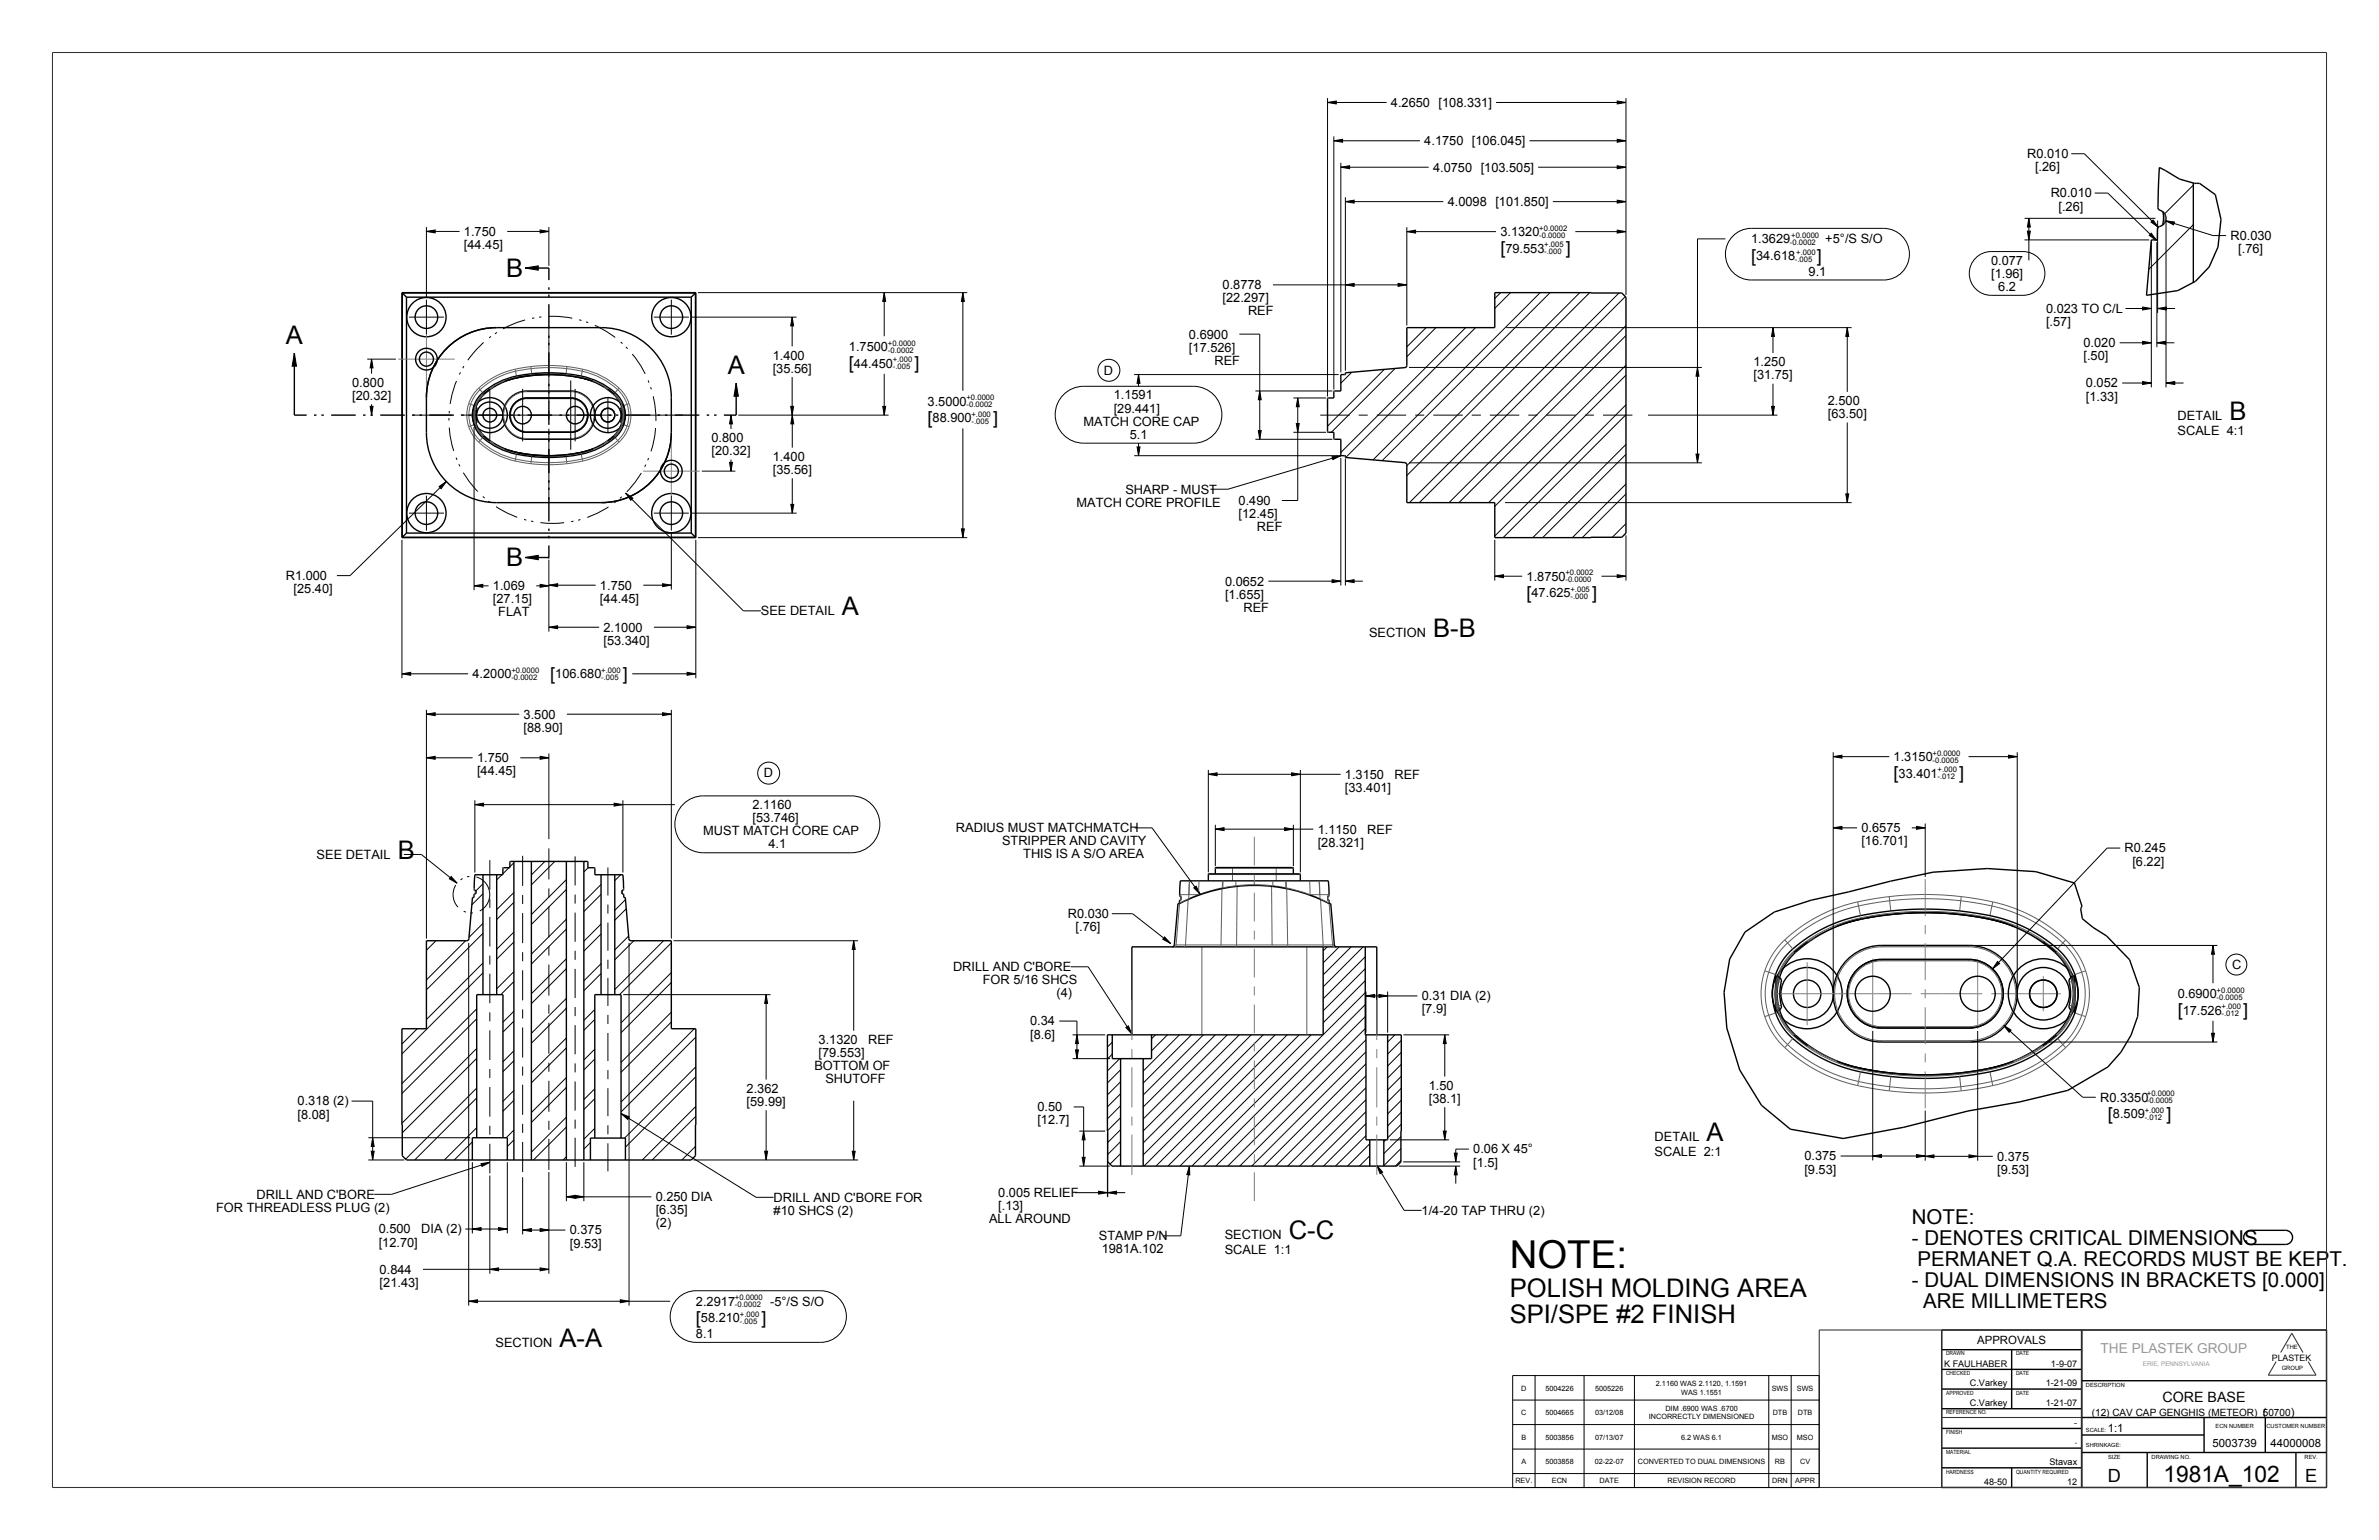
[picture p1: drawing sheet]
<svg xmlns="http://www.w3.org/2000/svg" width="864mm" height="559mm" viewBox="0 0 864 559" stroke-linecap="round" stroke-linejoin="round" font-family="sans-serif">
<defs><g id="words">
<text font-size="13.9" x="548" y="460.2">NOTE:</text>
<g font-size="9.3">
<text x="183.7" y="100.4">B</text>
<text x="103.8" y="124.9">A</text>
<text x="264.2" y="135.8">A</text>
<text x="809.3" y="152.4">B</text>
<text x="183.7" y="205.5">B</text>
<text x="305.6" y="223.2">A</text>
<text x="520.2" y="231.2">B-B</text>
<text x="144.4" y="311.6">B</text>
<text x="619.5" y="413.9">A</text>
<text x="467.8" y="449.6">C-C</text>
<text x="548" y="470.5">POLISH MOLDING AREA</text>
<text x="548" y="480">SPI/SPE #2 FINISH</text>
<text x="203.1" y="488.8">A-A</text>
</g>
<text font-size="8.3" x="785.3" y="537.8">1981A_102</text>
<g font-size="7.4">
<text x="694" y="444">NOTE:</text>
<text x="694" y="451.6">- DENOTES CRITICAL DIMENSIONS</text>
<text x="696.1" y="459.2">PERMANET Q.A. RECORDS MUST BE KEPT.</text>
<text x="694" y="466.9">- DUAL DIMENSIONS IN BRACKETS [0.000]</text>
<text x="698.1" y="474.5">ARE MILLIMETERS</text>
</g>
<g font-size="6.6">
<text x="765.2" y="537.8">D</text>
<text x="836.8" y="537.8">E</text>
</g>
<g font-size="6.5">
<text x="544.7" y="92.3">[</text>
<text x="568.5" y="92.3">]</text>
<text x="635.7" y="94.9">[</text>
<text x="659.5" y="94.9">]</text>
<text x="308.2" y="134.1">[</text>
<text x="332" y="134.1">]</text>
<text x="336.7" y="153.9">[</text>
<text x="360.5" y="153.9">]</text>
<text x="554.2" y="217.3">[</text>
<text x="578" y="217.3">]</text>
<text x="199.8" y="246.7">[</text>
<text x="226.1" y="246.7">]</text>
<text x="687.4" y="282.8">[</text>
<text x="711.2" y="282.8">]</text>
<text x="790.5" y="368.8">[</text>
<text x="814.3" y="368.8">]</text>
<text x="765.2" y="406.4">[</text>
<text x="786.4" y="406.4">]</text>
<text x="252.6" y="480.4">[</text>
<text x="276.4" y="480.4">]</text>
</g>
<text font-size="5.2" x="785" y="508.8">CORE BASE</text>
<text font-size="5" fill="#989898" x="762.5" y="491">THE PLASTEK GROUP</text>
<g font-size="4.6">
<text x="504.9" y="38.8">4.2650 [108.331]</text>
<text x="517" y="52.7">4.1750 [106.045]</text>
<text x="735.9" y="57.4">R0.010</text>
<text x="520.2" y="62.3">4.0750 [103.505]</text>
<text x="738.7" y="62.1">[.26]</text>
<text x="744.4" y="71.6">R0.010</text>
<text x="525.5" y="74.8">4.0098 [101.850]</text>
<text x="747.2" y="76.4">[.26]</text>
<text x="168.4" y="85.6">1.750</text>
<text x="544.7" y="85.6">3.1320</text>
<text x="635.7" y="88.3">1.3629</text>
<text x="662.6" y="88.3">+5°/S S/O</text>
<text x="809.7" y="87.1">R0.030</text>
<text x="168.4" y="90.3">[44.45]</text>
<text x="546.5" y="91.7">79.553</text>
<text x="637.5" y="94.3">34.618</text>
<text x="812.5" y="91.8">[.76]</text>
<text x="656.5" y="100">9.1</text>
<text x="722.8" y="96">0.077</text>
<text x="722.8" y="100.8">[1.96]</text>
<text x="443.8" y="105">0.8778</text>
<text x="725.4" y="105.6">6.2</text>
<text x="443.8" y="109.7">[22.297]</text>
<text x="742.7" y="113.5">0.023 TO C/L</text>
<text x="453.1" y="114.5">REF</text>
<text x="742.7" y="118.3">[.57]</text>
<text x="431.6" y="122.8">0.6900</text>
<text x="756.3" y="126">0.020</text>
<text x="280.5" y="130.5">1.400</text>
<text x="308.2" y="127.4">1.7500</text>
<text x="431.6" y="127.6">[17.526]</text>
<text x="756.3" y="130.7">[.50]</text>
<text x="280.5" y="135.2">[35.56]</text>
<text x="310" y="133.4">44.450</text>
<text x="400.7" y="135.9">D</text>
<text x="440.9" y="132.4">REF</text>
<text x="636.5" y="132.9">1.250</text>
<text x="636.5" y="137.6">[31.75]</text>
<text x="127.8" y="140.3">0.800</text>
<text x="757.2" y="140.6">0.052</text>
<text x="127.8" y="145.1">[20.32]</text>
<text x="336.7" y="147.2">3.5000</text>
<text x="404.3" y="144.9">1.1591</text>
<text x="404.3" y="149.7">[29.441]</text>
<text x="663.5" y="147">2.500</text>
<text x="757.2" y="145.3">[1.33]</text>
<text x="338.5" y="153.2">88.900</text>
<text x="393.4" y="154.5">MATCH CORE CAP</text>
<text x="663.5" y="151.7">[63.50]</text>
<text x="790.5" y="152.4">DETAIL</text>
<text x="258.3" y="160.4">0.800</text>
<text x="410.1" y="159.2">5.1</text>
<text x="790.5" y="157.9">SCALE 4:1</text>
<text x="258.3" y="165.2">[20.32]</text>
<text x="280.5" y="167.2">1.400</text>
<text x="280.5" y="171.9">[35.56]</text>
<text x="408.5" y="179.1">SHARP - MUST</text>
<text x="390.8" y="183.9">MATCH CORE PROFILE</text>
<text x="449.6" y="183.2">0.490</text>
<text x="449.6" y="188">[12.45]</text>
<text x="456.3" y="192.7">REF</text>
<text x="103.7" y="210.5">R1.000</text>
<text x="106.6" y="215.2">[25.40]</text>
<text x="178.9" y="214.2">1.069</text>
<text x="217.8" y="213.9">1.750</text>
<text x="444.7" y="212.5">0.0652</text>
<text x="554.2" y="210.7">1.8750</text>
<text x="178.9" y="218.9">[27.15]</text>
<text x="217.8" y="218.7">[44.45]</text>
<text x="444.7" y="217.2">[1.655]</text>
<text x="451.4" y="222">REF</text>
<text x="556" y="216.7">47.625</text>
<text x="180.9" y="223.7">FLAT</text>
<text x="276.2" y="223.2">SEE DETAIL</text>
<text x="219.1" y="229.2">2.1000</text>
<text x="219.1" y="233.9">[53.340]</text>
<text x="497" y="231.2">SECTION</text>
<text x="171.5" y="246.1">4.2000</text>
<text x="201.6" y="246.1">106.680</text>
<text x="190.1" y="260.7">3.500</text>
<text x="190.1" y="265.5">[88.90]</text>
<text x="173.2" y="276.6">1.750</text>
<text x="173.2" y="281.3">[44.45]</text>
<text x="687.4" y="276.1">1.3150</text>
<text x="277.2" y="282.1">D</text>
<text x="488.2" y="282.5">1.3150</text>
<text x="488.2" y="287.3">[33.401]</text>
<text x="506.2" y="282.5">REF</text>
<text x="689.2" y="282.2">33.401</text>
<text x="273.2" y="293.6">2.1160</text>
<text x="273.2" y="298.3">[53.746]</text>
<text x="255.3" y="303.1">MUST MATCH CORE CAP</text>
<text x="347" y="302">RADIUS MUST MATCHMATCH</text>
<text x="478.3" y="302.5">1.1150</text>
<text x="496.3" y="302.5">REF</text>
<text x="675.7" y="302">0.6575</text>
<text x="114.9" y="311.6">SEE DETAIL</text>
<text x="279" y="307.8">4.1</text>
<text x="363.8" y="306.7">STRIPPER AND CAVITY</text>
<text x="371.4" y="311.5">THIS IS A S/O AREA</text>
<text x="478.3" y="307.2">[28.321]</text>
<text x="675.7" y="306.7">[16.701]</text>
<text x="771.3" y="309.3">R0.245</text>
<text x="774.1" y="314.1">[6.22]</text>
<text x="387.6" y="333.1">R0.030</text>
<text x="390.5" y="337.9">[.76]</text>
<text x="345.9" y="352.4">DRILL AND C'BORE</text>
<text x="810.3" y="351.6">C</text>
<text x="356.8" y="357.2">FOR 5/16 SHCS</text>
<text x="383.5" y="361.9">(4)</text>
<text x="516.1" y="363">0.31 DIA (2)</text>
<text x="790.5" y="362.2">0.6900</text>
<text x="516.1" y="367.7">[7.9]</text>
<text x="792.3" y="368.2">17.526</text>
<text x="373.9" y="372.1">0.34</text>
<text x="373.9" y="376.9">[8.6]</text>
<text x="297.2" y="378.8">3.1320</text>
<text x="297.2" y="383.5">[79.553]</text>
<text x="315.2" y="378.8">REF</text>
<text x="295.6" y="388.3">BOTTOM OF</text>
<text x="299.6" y="393.1">SHUTOFF</text>
<text x="518.7" y="395.4">1.50</text>
<text x="108" y="401.1">0.318 (2)</text>
<text x="271" y="396.5">2.362</text>
<text x="271" y="401.3">[59.99]</text>
<text x="518.7" y="400.2">[38.1]</text>
<text x="762.4" y="399.7">R0.3350</text>
<text x="108" y="405.9">[8.08]</text>
<text x="376.6" y="403.2">0.50</text>
<text x="767" y="405.8">8.509</text>
<text x="376.6" y="408">[12.7]</text>
<text x="600.7" y="413.9">DETAIL</text>
<text x="534.8" y="418.5">0.06 X 45°</text>
<text x="600.7" y="419.4">SCALE 2:1</text>
<text x="534.8" y="423.3">[1.5]</text>
<text x="655" y="421.1">0.375</text>
<text x="655" y="425.8">[9.53]</text>
<text x="725" y="421.2">0.375</text>
<text x="725" y="425.9">[9.53]</text>
<text x="93.1" y="435">DRILL AND C'BORE</text>
<text x="238" y="435.9">0.250 DIA</text>
<text x="280.8" y="436">DRILL AND C'BORE FOR</text>
<text x="362.4" y="434.4">0.005 RELIEF</text>
<text x="78.5" y="439.7">FOR THREADLESS PLUG (2)</text>
<text x="238" y="440.6">[6.35]</text>
<text x="280.8" y="440.8">#10 SHCS (2)</text>
<text x="359" y="443.9">ALL AROUND</text>
<text x="362.4" y="439.1">[.13]</text>
<text x="516.1" y="440.8">1/4-20 TAP THRU (2)</text>
<text x="137.5" y="447.6">0.500</text>
<text x="152.9" y="447.6">DIA (2)</text>
<text x="206.8" y="447.9">0.375</text>
<text x="238" y="445.4">(2)</text>
<text x="444.6" y="449.6">SECTION</text>
<text x="137.5" y="452.3">[12.70]</text>
<text x="206.8" y="452.7">[9.53]</text>
<text x="398.9" y="450">STAMP P/N</text>
<text x="399.9" y="454.8">1981A.102</text>
<text x="444.6" y="455.2">SCALE 1:1</text>
<text x="137.8" y="462.2">0.844</text>
<text x="137.8" y="466.9">[21.43]</text>
<text x="252.6" y="473.8">2.2917</text>
<text x="279.5" y="473.8">-5°/S S/O</text>
<text x="254.5" y="479.8">58.210</text>
<text x="252.6" y="485.5">8.1</text>
<text x="179.9" y="488.8">SECTION</text>
</g>
<g font-size="4.1">
<text x="717.7" y="487.8">APPROVALS</text>
<text x="821.5" y="513.7">(</text>
<text x="765.2" y="519.5">1:1</text>
<text x="803.2" y="525.1">5003739</text>
<text x="824.3" y="525.1">44000008</text>
</g>
<text font-size="3.6" x="759.4" y="513.7">(12) CAV CAP GENGHIS (METEOR) 50700)</text>
<g font-size="3.3">
<text x="705.7" y="495.9">K FAULHABER</text>
<text x="744.5" y="495.9">1-9-07</text>
<text x="715.1" y="503">C.Varkey</text>
<text x="742.7" y="503">1-21-09</text>
<text x="715.1" y="510.1">C.Varkey</text>
<text x="742.7" y="510.1">1-21-07</text>
<text x="753" y="517.3">-</text>
<text x="744" y="531.6">Stavax</text>
<text x="720.2" y="538.7">48-50</text>
<text x="750.4" y="538.7">12</text>
</g>
<text font-size="3.2" x="824.7" y="493.7">PLASTEK</text>
<g font-size="2.8">
<text x="558.8" y="83.7">+0.0002</text>
<text x="558.8" y="86.3">-0.0000</text>
<text x="560.6" y="89.8">+.005</text>
<text x="649.7" y="88.9">-0.0002</text>
<text x="650.2" y="86.4">+0.0000</text>
<text x="560.6" y="92.3">-.000</text>
<text x="651.6" y="94.9">-.005</text>
<text x="652.1" y="92.4">+.000</text>
<text x="322.3" y="125.5">+0.0000</text>
<text x="322.3" y="128">-0.0002</text>
<text x="324.1" y="131.5">+.000</text>
<text x="324.1" y="134.1">-.005</text>
<text x="350.9" y="145.3">+0.0000</text>
<text x="350.9" y="147.8">-0.0002</text>
<text x="352.7" y="151.3">+.000</text>
<text x="352.7" y="153.9">-.005</text>
<text x="568.3" y="208.8">+0.0002</text>
<text x="568.3" y="211.3">-0.0000</text>
<text x="570.1" y="214.8">+.005</text>
<text x="570.1" y="217.3">-.000</text>
<text x="185.6" y="244.2">+0.0000</text>
<text x="218.3" y="244.2">+.000</text>
<text x="185.6" y="246.7">-0.0002</text>
<text x="218.3" y="246.7">-.005</text>
<text x="701.5" y="274.2">+0.0000</text>
<text x="701.5" y="276.8">-0.0005</text>
<text x="703.3" y="280.3">+.000</text>
<text x="703.3" y="282.8">-.012</text>
<text x="804.7" y="360.3">+0.0000</text>
<text x="804.7" y="362.8">-0.0005</text>
<text x="806.5" y="366.3">+.000</text>
<text x="806.5" y="368.8">-.012</text>
<text x="779.3" y="397.8">+0.0000</text>
<text x="779.3" y="400.4">-0.0005</text>
<text x="778.6" y="403.9">+.000</text>
<text x="778.6" y="406.4">-.012</text>
<text x="266.8" y="471.8">+0.0000</text>
<text x="266.8" y="474.4">-0.0002</text>
<text x="268.6" y="477.9">+.000</text>
<text x="268.6" y="480.4">-.005</text>
</g>
<g font-size="2.6">
<text x="601.1" y="503.1">2.1160 WAS 2.1120, 1.1591</text>
<text x="552.2" y="504.6">D</text>
<text x="561" y="504.6">5004226</text>
<text x="579" y="504.6">5005226</text>
<text x="610.3" y="506.1">WAS 1.1551</text>
<text x="643.1" y="504.6">SWS</text>
<text x="652.3" y="504.6">SWS</text>
<text x="552.2" y="513.5">C</text>
<text x="561" y="513.5">5004665</text>
<text x="579" y="513.5">03/12/08</text>
<text x="598.5" y="515">INCORRECTLY DIMENSIONED</text>
<text x="604.6" y="512">DIM .6900 WAS .6700</text>
<text x="643.5" y="513.5">DTB</text>
<text x="652.7" y="513.5">DTB</text>
<text x="552.3" y="522.4">B</text>
<text x="561" y="522.4">5003856</text>
<text x="579" y="522.4">07/13/07</text>
<text x="610.3" y="522.4">6.2 WAS 6.1</text>
<text x="643.1" y="522.4">MSO</text>
<text x="652.3" y="522.4">MSO</text>
<text x="753.2" y="524.2">-</text>
<text x="552.3" y="531.3">A</text>
<text x="561" y="531.3">5003858</text>
<text x="578.9" y="531.3">02-22-07</text>
<text x="594.6" y="531.3">CONVERTED TO DUAL DIMENSIONS</text>
<text x="644.3" y="531.3">RB</text>
<text x="653.5" y="531.3">CV</text>
<text x="550.1" y="538.3">REV.</text>
<text x="563.3" y="538.3">ECN</text>
<text x="580.6" y="538.3">DATE</text>
<text x="605.3" y="538.3">REVISION RECORD</text>
<text x="643.3" y="538.3">DRN</text>
<text x="651.7" y="538.3">APPR</text>
</g>
<text font-size="2.3" fill="#989898" x="777.8" y="495.7">ERIE, PENNSYLVANIA</text>
<g font-size="2.1">
<text x="706.4" y="491.8">DRAWN</text>
<text x="731.8" y="491.8">DATE</text>
<text x="829.9" y="489.6">THE</text>
<text x="828.3" y="497">GROUP</text>
<text x="706.4" y="499">CHECKED</text>
<text x="731.8" y="499">DATE</text>
<text x="757.2" y="503.4">DESCRIPTION</text>
<text x="706.4" y="506.1">APPROVED</text>
<text x="731.8" y="506.1">DATE</text>
<text x="706.4" y="513.2">REFERENCE NO.</text>
<text x="706.4" y="520.4">FINISH</text>
<text x="757.2" y="519.5">SCALE:</text>
<text x="804.3" y="518.3">ECN NUMBER</text>
<text x="822.8" y="518.3">CUSTOMER NUMBER</text>
<text x="706.4" y="527.5">MATERIAL</text>
<text x="757.2" y="525.1">SHRINKAGE:</text>
<text x="765.3" y="529.4">SIZE</text>
<text x="781" y="529.4">DRAWING NO.</text>
<text x="836.6" y="529.4">REV.</text>
<text x="706.4" y="534.7">HARDNESS</text>
<text x="731.8" y="534.7">QUANTITY REQUIRED</text>
</g>
</g></defs>
<g fill="#000">
<path d="M481.9 37.2l3.2-.5v1zM587.1 36.7l3.1 .5-3.1 .5zM484.2 51.1l3.2-.6v1.1zM587.1 50.5l3.1 .6-3.1 .5zM486.7 60.7l3.2-.6v1.1zM488.4 73.2l3.2-.6v1.1zM587.1 72.6l3.1 .6-3.1 .5zM587.1 60.1l3.1 .6-3.1 .5zM736.5 79.2l.5 3.2h-1zM154.8 84l3.2-.6v1.1zM190.6 97.3l4.8-.8v1.6zM196.1 83.4l3.1 .6-3.1 .5z"/>
<path d="M510.7 84l3.2-.5v1.1zM587.1 83.5l3.1 .5-3.1 .6zM736 83.9h1l-.5 3.2zM780.9 84.6l1.9 2.6-2.6-1.8zM781.6 79.8l1.9 2.7-2.7-1.9zM786.1 80.1l3.2 .5-.3 1zM287.6 115.1l.5 3.1h-1.1zM321 106.2l.5 3.2h-1.1zM349.5 106.2l.6 3.2h-1.1zM488.4 103.4l3.2-.6v1.1zM507.5 102.8l3.2 .6-3.2 .5zM643.6 118.9l.5 3.2h-1z"/>
<path d="M670.6 118.9l.5 3.2h-1.1zM777.8 111.4l3.2 .5-3.2 .6zM783.2 111.9l3.2-.5v1.1zM106.8 128.1l.8 4.8h-1.5zM134.9 130.3l.5 3.2h-1zM267.2 139l.8 4.8h-1.6zM413.3 135.9l.5 3.2h-1zM616.2 133.3l.5 3.2h-1zM777.8 138.5l3.2 .5-3.2 .5zM777.8 123.9l3.2 .5-3.2 .5zM783 124.4l3.1-.5v1zM786.3 139l3.2-.5v1z"/>
<path d="M134.4 147.5h1l-.5 3.1zM265.4 150.6l.5 3.2h-1.1zM287 147.5h1.1l-.5 3.1zM287.6 150.6l.5 3.2h-1zM320.4 147.5h1.1l-.5 3.1zM457.3 141.9l.5 3.1h-1zM456.8 156.2h1l-.5 3.2zM470.6 153.7h1l-.5 3.2zM471.1 144.4l.5 3.2h-1zM643.1 147.5h1l-.5 3.1zM159.4 176.6l2.6-1.9-1.9 2.6zM227.1 178.9l2.6 1.9-.7 .7z"/>
<path d="M264.8 167.8h1.1l-.5 3.2zM412.8 162.2h1l-.5 3.2zM483.5 165.7l3.2-.3-2.9 1.4zM615.7 164.8h1l-.5 3.1zM287.1 183h1l-.5 3.2zM349 191.9h1.1l-.6 3.2zM670 179.2h1.1l-.5 3.2zM172.1 212.6l3.2-.6v1.1zM190.6 202.3l4.8-.8v1.6zM196.1 212l3.1 .6-3.1 .5zM199.2 212.3l3.2-.5v1.1zM240.5 211.8l3.2 .5-3.2 .6z"/>
<path d="M483.6 210.3l3.1 .6-3.1 .5zM488.4 210.9l3.2-.6v1.1zM542.6 209.1l3.2-.6v1.1zM587.1 208.5l3.1 .6-3.1 .5zM199.2 227.6l3.2-.5v1zM249.4 227.1l3.2 .5-3.2 .5zM145.9 244.5l3.2-.5v1zM154.8 259.1l3.2-.5v1.1zM240.5 258.6l3.2 .5-3.2 .6zM249.4 244l3.2 .5-3.2 .5zM154.8 275l3.2-.6v1.1zM196.1 274.4l3.1 .6-3.1 .5z"/>
<path d="M665.5 274.6l3.1-.6v1.1zM729.1 274l3.2 .6-3.2 .5zM172.4 292l3.1-.6v1.1zM222.9 291.4l3.2 .6-3.2 .5zM438.6 281l3.2-.6v1.1zM468.9 280.4l3.1 .6-3.1 .5zM441.2 300.9l3.2-.6v1.1zM466.3 300.3l3.2 .6-3.2 .5zM665.5 300.4l3.1-.5v1zM695.7 299.9l3.2 .5-3.2 .5zM163.8 318.1l2.1 2.4-2.8-1.6zM433.3 322.2l.9-.7 1.4 2.9z"/>
<path d="M309.9 341.4l.5 3.1h-1zM422.8 340l2.1 2.3-2.8-1.5zM725.1 348.9l.8 .7-2.6 2zM803.3 343.1l.6 3.1h-1.1zM278.1 360.9l.5 3.2h-1zM390.9 375.5l.6 3.2h-1.1zM408.7 372.8l.9-.5 1.3 2.9zM495.9 361.4l3.1-.6v1.1zM500.6 360.8l3.1 .6-3.1 .5zM524.5 375.5l.5 3.2h-1.1zM727.3 372l2.7 1.8-.7 .8zM802.8 374.9h1.1l-.6 3.2z"/>
<path d="M390.4 381h1.1l-.6 3.1zM135.3 412.8l.5 3.2h-1zM225.4 404.1l3 1.2-.5 .9zM393.4 410.4l.5 3.2h-1.1zM523.9 410.4h1.1l-.5 3.2zM679.8 419.5l3.2-.6v1.1zM698.9 419.6l3.1-.6v1.1zM695.7 418.9l3.2 .6-3.2 .5zM714.7 419l3.2 .6-3.2 .5zM134.8 417.7h1l-.5 3.2zM174.6 422.2l3.2-.5-2.8 1.5zM205.6 434.3l3.2-.6v1.1z"/>
<path d="M208.8 433.7l3.1 .6-3.1 .5zM277.6 417.7h1l-.5 3.2zM309.4 417.7h1l-.5 3.2zM392.8 420h1.1l-.5 3.1zM398.8 432.2l3.2 .6-3.2 .5zM402.1 432.8l3.2-.6v1.1zM431.8 423.1l.1 3.2-1.1-.1zM499.8 422.9l2.1 2.4-.9 .6zM528.5 423.1l.5 3.2h-1.1zM527.9 418.4h1.1l-.5 3.2zM171.5 446l3.1-.6v1.1zM181 445.4l3.2 .6-3.2 .5z"/>
<path d="M189.7 446.3l3.2-.5v1.1zM196.1 445.8l3.1 .5-3.1 .6zM170.1 472.2l3.2-.6v1.1zM177.8 460.6l3.2-.5v1zM196.1 460.1l3.1 .5-3.1 .5zM225.2 471.6l3.2 .6-3.2 .5z"/>
</g>
<g fill="none" stroke="#000" stroke-width=".36">
<path d="M481.9 37.2l3.2-.5v1zM481.9 35.6v108.3M481.9 37.2h21.4M543.1 37.2h47.1M587.1 36.7l3.1 .5-3.1 .5zM590.2 35.6v71.4M484.2 51.1l3.2-.6v1.1zM484.2 49.5v91.8M484.2 51.1h31.3M486.7 59.1v76M555.2 51.1h35M587.1 50.5l3.1 .6-3.1 .5z"/>
<path d="M751.9 55.8h4.8l26.8 26.7M486.7 60.7l3.2-.6v1.1zM486.7 60.7h31.9M488.4 73.2l3.2-.6v1.1zM488.4 71.6v62.9M488.4 73.2h35.5M558.4 60.7h31.8M563.7 73.2h26.5M587.1 72.6l3.1 .6-3.1 .5zM587.1 60.1l3.1 .6-3.1 .5zM734.9 79.2h47.5M736.5 79.2l.5 3.2h-1z"/>
<path d="M736.5 79.2v15.3M760.4 70.1h4.7l17.7 17.1M781.6 79.8l1.9 2.7-2.7-1.9zM796.2 67.2l-10.4 10.4M154.8 84l3.2-.6v1.1zM154.8 82.4v25.5M154.8 84h12M184.1 84h15.1M190.6 97.3l4.8-.8v1.6zM196.1 83.4l3.1 .6-3.1 .5zM199.2 82.4v14.1M510.7 84l3.2-.5v1.1z"/>
<path d="M510.7 82.5v35.6M510.7 84h32.4M571.9 84h18.3M587.1 83.5l3.1 .5-3.1 .6zM626.3 86.7h-10.1v81.2M628.7 86l1.7-1.5a9.3 9.3 0 0 1 5.3-1.6h48.1a9.4 9.4 0 0 1 9.3 9.3 9.4 9.4 0 0 1-9.3 9.4h-48.1a9.4 9.4 0 0 1-8.5-5.5 9.4 9.4 0 0 1 1.5-10.1zM717.2 93.6l1.6-1.2a7.9 7.9 0 0 1 4-1.1h11.6a7.9 7.9 0 0 1 7.9 7.9 7.9 7.9 0 0 1-7.9 8h-11.6a7.9 7.9 0 0 1-7.3-4.9 7.9 7.9 0 0 1 1.7-8.7zM734.9 87.1h45.3M736 83.9h1l-.5 3.2zM780.9 84.6l1.9 2.6-2.6-1.8zM781 87.8v52.8M783 87.8v38.2"/>
<path d="M783.2 80v33.5M786.1 80.1l3.2 .5-.3 1zM786.1 80.1l17.2 5.4h4.8M786.3 80v60.6M796.2 81.5l-16.2 16.2M250.8 115.1h38.3M253.4 106.2h97.7M287.6 115.1l.5 3.1h-1.1zM287.6 115.1v10.6M321 106.2l.5 3.2h-1.1zM321 106.2v15.8M349.5 106.2l.6 3.2h-1.1z"/>
<path d="M349.5 106.2v35.6M462.1 103.4h48.6M488.4 103.4l3.2-.6v1.1zM507.5 102.8l3.2 .6-3.2 .5zM517.7 118.9l-7 7M521.3 118.9l-10.6 10.6M532 118.9l-45.3 45.3M535.6 118.9l-47.1 47.1M544.7 106.2l-2.1 2.1M546.8 118.9h125.4M548.3 106.2l-5.7 5.7M559.1 106.2l-60.7 60.7"/>
<path d="M562.7 106.2l-61 61M573.5 106.2l-62.8 62.8M577.1 106.2l-66.4 66.4M587.7 106.3l-76.1 76.1M590 107.6l-74.8 74.8M590.2 118.2l-64.2 64.2M643.6 118.9l.5 3.2h-1zM643.6 118.9v9.2M670.6 118.9l.5 3.2h-1.1zM670.6 118.9v23.3M771.6 111.9h9.4M777.8 111.4l3.2 .5-3.2 .6z"/>
<path d="M783.2 111.9l3.2-.5v1.1zM783.2 111.9h6.4M106.8 128.1l.8 4.8h-1.5zM133.3 130.3h10.4M134.9 130.3l.5 3.2h-1zM134.9 130.3v5.3M267.2 139l.8 4.8h-1.6zM287.6 136.8v25.6M321 135.7v14.9M411.7 135.9h74.2M413.3 135.9l.5 3.2h-1zM413.3 135.9v4.3"/>
<path d="M449.9 121.2h7.4v38.2M490.7 135.1l-4 3.9M502.5 134l-20.6 20.6M506.5 133.7l-23.2 23.2M511.5 133.3h106.3M590.2 121.8l-60.6 60.6M590.2 132.5l-49.8 49.9M590.2 136.1l-47.6 47.6M616.2 133.3l.5 3.2h-1zM643.6 139.2v11.4M769.5 124.4h11.5M770.4 139h10.6"/>
<path d="M777.8 138.5l3.2 .5-3.2 .5zM777.8 123.9l3.2 .5-3.2 .5zM783 124.4l3.1-.5v1zM783 124.4h6.3M786.3 139l3.2-.5v1zM786.3 139h6.3M134.4 147.5h1l-.5 3.1zM134.9 146.7v3.9M172.1 154.9v59.3M265.4 150.6l.5 3.2h-1.1zM265.4 150.6v5.1M268 150.6h54.6"/>
<path d="M287 147.5h1.1l-.5 3.1zM287.6 150.6l.5 3.2h-1zM320.4 147.5h1.1l-.5 3.1zM349.5 155.4v39.7M385.6 143.6a10.3 10.3 0 0 1 7.8-3.4h39.8a10.3 10.3 0 0 1 10.4 10.3 10.3 10.3 0 0 1-10.4 10.3h-39.8a10.3 10.3 0 0 1-9.5-6.1 10.3 10.3 0 0 1 1.7-11.1zM455.7 159.4h28M455.7 141.9h28M456.8 156.2h1l-.5 3.2zM457.3 141.9l.5 3.1h-1zM469.5 156.9h11.9M469.5 144.4h11.9M470.6 153.7h1l-.5 3.2z"/>
<path d="M471.1 144.4l.5 3.2h-1zM471.1 144.4v37.2h-5.8M590.2 146.9l-47.6 47.6M590.2 150.5l-44.6 44.6M598.3 150.6h46.9M643.1 147.5h1l-.5 3.1zM670.6 153.3v29.1M159.4 176.6l2.6-1.9-1.9 2.6zM162 174.7l-34.9 34.2h-4.8M227.1 178.9l2.6 1.9-.7 .7zM227.1 178.9l42.8 42.8h6.3M254.8 171h12.1"/>
<path d="M264.8 167.8h1.1l-.5 3.2zM265.4 166.8v4.2M287.6 173.5v12.7M411.7 165.4h74.2M412.8 162.2h1l-.5 3.2zM413.3 160.8v4.6M483.5 165.7l3.2-.3-2.9 1.4zM486.7 166.1v46.4M486.7 165.4l-40.9 12.1h-6.4M488.4 166.4v46.1M511.5 167.9h106.3M590.2 161.3l-33.8 33.8"/>
<path d="M590.2 164.9l-30.2 30.2M590.2 175.6l-19.4 19.5M590.2 179.2l-15.8 15.9M615.7 164.8h1l-.5 3.1zM670 179.2h1.1l-.5 3.2zM145.9 195.9v50.2M243.7 193.3v20.6M250.8 186.2h38.4M252.6 195.9v50.2M253.4 195.1h97.7M287.1 183h1l-.5 3.2zM349 191.9h1.1l-.6 3.2z"/>
<path d="M542.6 195.9v14.8M546.3 182.4h125.9M590.2 190l-4.9 5M590.2 194.2v16.5M172.1 212.6l3.2-.6v1.1zM172.1 212.6h5.3M190.6 202.3l4.8-.8v1.6zM194.7 212.6h4.5M196.1 212l3.1 .6-3.1 .5zM199.2 212.3l3.2-.5v1.1zM199.2 202.3v.4M199.2 203.1v26.1"/>
<path d="M199.2 212.3h17M233.5 212.3h10.2M240.5 211.8l3.2 .5-3.2 .6zM460.4 210.9h26.3M483.6 210.3l3.1 .6-3.1 .5zM488.4 210.9l3.2-.6v1.1zM488.4 210.9h6.3M542.6 209.1l3.2-.6v1.1zM542.6 209.1h10M581.4 209.1h8.8M587.1 208.5l3.1 .6-3.1 .5zM199.2 227.6l3.2-.5v1z"/>
<path d="M199.2 227.6h18.3M237.4 227.6h15.2M249.4 227.1l3.2 .5-3.2 .5zM145.9 244.5l3.2-.5v1zM145.9 244.5h24M154.8 259.1l3.2-.5v1.1zM154.8 257.6v83M154.8 259.1h33.7M205.8 259.1h37.9M229.5 244.5h23.1M240.5 258.6l3.2 .5-3.2 .6zM243.7 257.6v83"/>
<path d="M249.4 244l3.2 .5-3.2 .5zM154.8 275l3.2-.6v1.1zM154.8 275h16.8M188.9 275h10.3M196.1 274.4l3.1 .6-3.1 .5zM199.2 273.4v31.1M438.6 279.4v37.1M472 279.4v37.1M665.5 274.6l3.1-.6v1.1zM665.5 273v86.8M665.5 274.6h20.3M714.6 274.6h17.7"/>
<path d="M729.1 274l3.2 .6-3.2 .5zM732.3 273v86.8M172.4 292l3.1-.6v1.1zM172.4 290.4v26.2M172.4 292h72.6M222.9 291.4l3.2 .6-3.2 .5zM226.1 290.4v26.2M247.6 292.3a10.3 10.3 0 0 1 7.7-3.5h53.8a10.3 10.3 0 0 1 10.3 10.3 10.3 10.3 0 0 1-10.3 10.3h-53.8a10.3 10.3 0 0 1-9.4-6.1 10.3 10.3 0 0 1 1.7-11zM438.6 281l3.2-.6v1.1zM438.6 281h48M441.2 299.3v15M468.9 280.4l3.1 .6-3.1 .5z"/>
<path d="M469.5 299.3v15M695.7 299.9l3.2 .5-3.2 .5zM698.9 298.8v19.4M146.6 310.1h6.4l12.9 10.4M163.8 318.1l2.1 2.4-2.8-1.6zM182.2 317.4l-1.9 1.9M184.7 314.9l-2.2 2.2M186.5 313.1l-1.4 1.4M197.8 312.6l-4.9 4.9M201.4 312.6l-8.5 8.5M205.6 319.2l-12.7 12.7M212.2 312.6l-.3 .2"/>
<path d="M213.5 314.9l-1.6 1.5M225.3 317.4l-2.1 2.1M411.8 300.4h6.4l17.4 24M441.2 300.9l3.2-.6v1.1zM441.2 300.9h35.6M466.3 300.3l3.2 .6-3.2 .5zM665.5 300.4l3.1-.5v1zM665.5 300.4h8.6M694 300.4h4.9M769.7 307.7h-4.8l-41.6 43.9M175.3 320.7l-2.6 2.6M175.3 324.3l-4 4"/>
<path d="M175.3 335.1l-5.1 5M175.3 338.6l-20.5 20.6M186.5 323.8l-6.2 6.3M186.5 327.4l-6.2 6.3M186.5 338.2l-6.2 6.2M205.6 322.7l-12.7 12.7M205.6 333.5l-12.7 12.7M205.6 337.1l-12.7 12.7M218.2 320.9l-6.3 6.3M218.2 324.5l-6.3 6.3M218.2 335.3l-6.3 6.2M218.2 338.9l-6.3 6.2"/>
<path d="M227 326.4l-3.8 3.9M227.3 329.7l-4.1 4.2M228.2 339.7l-5 5M403.6 331.6h7.5l13.8 10.7M422.8 340l2.1 2.3-2.8-1.5zM433.3 322.2l.9-.7 1.4 2.9zM158.2 341.4l-3.4 3.4M169 341.4l-14.2 14.2M170.1 342.2v131.6M175.3 349.4l-20.5 20.6M175.3 353l-29.4 29.4M186.5 341.8l-6.2 6.2"/>
<path d="M186.5 352.6l-6.2 6.2M186.5 356.2l-4.7 4.7M205.6 347.9l-12.7 12.7M205.6 351.5l-12.7 12.7M218.2 349.7l-6.3 6.2M218.2 353.3l-6.3 6.2M228.4 342.2v131.6M230.1 341.4l-6.9 6.9M240.9 341.4l-17.7 17.7M243.7 342.1l-18.8 18.8M243.7 352.9l-18.3 18.3M243.7 356.5l-18.3 18.2"/>
<path d="M244.5 341.4h67M309.9 341.4l.5 3.1h-1zM309.9 341.4v32.6M388.7 350.8h6.3l15.9 24.4M481.8 343.6l-1.5 1.4M486.1 343.6l-5.8 5.8M490.5 343.6l-10.2 10.1M494.8 343.6l-14.5 14.5M495.6 347.2l-15.3 15.2M495.6 351.5l-15.3 15.3M495.6 355.8l-15.3 15.3M495.9 359.8v14.9"/>
<path d="M503.7 359.8v14.9M715.5 343.1h89.4M725.1 348.9l.8 .7-2.6 2zM803.3 343.1l.6 3.1h-1.1zM803.3 343.1v13.7M151.5 373.3l-5.6 5.5M173.1 366.1l-27.2 27.1M173.1 369.7l-27.2 27.1M186.5 366.9l-3.9 4M186.5 370.5l-3.9 4M205.6 362.3l-12.7 12.7M205.6 365.9l-12.7 12.7"/>
<path d="M205.6 376.6l-12.7 12.7M215.9 366.3l-4 4M215.9 369.9l-4 4M226.2 360.9h53.5M243.7 367.3l-18.3 18.2M243.7 370.9l-18.3 18.2M252 373.3l-26.6 26.6M252.6 376.3l-27.2 27.2M278.1 360.9l.5 3.2h-1zM278.1 360.9v30.8M384.5 370.5h6.4v13.6M389.4 375.5h11.8"/>
<path d="M390.9 375.5l.6 3.2h-1.1zM402.1 375.5l-.1 .1M403.8 378.2l-1.8 1.7M408.7 372.8l.9-.5 1.3 2.9zM419.5 375.5l-1.5 1.4M423.8 375.5l-5.8 5.8M428.1 375.5l-13.1 13.2M432.5 375.5l-17.5 17.5M436.8 375.5l-21.8 21.8M441.2 375.5l-26.2 26.2M445.5 375.5l-30.5 30.5M449.9 375.5l-34.9 34.9"/>
<path d="M454.2 375.5l-39.2 39.2M458.6 375.5l-43.6 43.6M462.9 375.5l-47.6 47.6M467.3 375.5l-47.7 47.6M471.6 375.5l-47.6 47.6M475.9 375.5l-47.6 47.6M495.6 360.2l-62.9 62.9M495.6 364.5l-58.6 58.6M495.6 368.9l-54.3 54.2M495.6 373.2l-49.9 49.9M495.9 361.4l3.1-.6v1.1zM495.9 377.3l-45.9 45.8"/>
<path d="M495.9 361.4h18.6M500.6 360.8l3.1 .6-3.1 .5zM506.4 375.5l-2.7 2.6M508.7 377.5l-5 5M509.5 375.5h16.5M524.5 375.5l.5 3.2h-1.1zM524.5 375.5v15.1M679.8 374.1v47M715.5 378.1h89.4M717.9 374.1v47.1M727.3 372l2.7 1.8-.7 .8zM727.3 372l28.7 26.1h4.8"/>
<path d="M802.8 374.9h1.1l-.6 3.2zM803.3 370.4v7.7M127.6 399.5h7.7v21.4M173.1 380.4l-27.2 27.2M173.1 384l-27.1 27M173.1 394.8l-25.8 25.8M173.1 398.4l-22.6 22.5M186.5 381.3l-3.9 4M186.5 384.9l-3.9 4M186.5 395.7l-3.9 3.9M186.5 399.3l-3.9 3.9M205.6 380.2l-12.7 12.7"/>
<path d="M205.6 391l-12.7 12.7M205.6 394.6l-12.7 12.7M215.9 380.7l-4 3.9M215.9 384.3l-4 3.9M215.9 395l-4 4M215.9 398.6l-4 4M252.6 387.1l-25.9 25.9M252.6 390.7l-25.6 25.6M309.9 399.4v21.5M389.4 384.1h13.6M390.4 381h1.1l-.6 3.1zM403.8 382.5l-1.8 1.8"/>
<path d="M406.5 384.1l-4.5 4.5M406.8 388.2l-4.8 4.8M406.8 392.5l-4.8 4.8M406.8 396.9l-4.8 4.8M415.2 384.1l-.2 .2M495.9 381.7l-41.5 41.4M495.9 386l-37.2 37.1M495.9 390.4l-32.8 32.7M495.9 394.7l-28.5 28.4M495.9 399l-24.1 24.1M508.7 381.9l-5 4.9M508.7 386.2l-5 5"/>
<path d="M508.7 390.6l-5 4.9M508.7 394.9l-5 5M508.7 399.2l-5 5M133.7 412.8h37M134.8 417.7h1l-.5 3.2zM135.3 412.8l.5 3.2h-1zM171.5 414.4l-6.6 6.5M173.1 409.2l-11.8 11.7M173.1 412.8h-.1M186.5 410l-2.7 2.8M186.5 413.6l-2.3 2.4M205.6 405.4l-12.7 12.7"/>
<path d="M205.6 409l-12 11.9M205.6 419.7l-1.2 1.2M214.3 414.6l-2.4 2.4M215.9 409.4l-4 4M225.4 404.1l3 1.2-.5 .9zM225.4 404.1l49.1 30.4h6.3M252.5 416l-5 4.9M252.6 401.5l-19.4 19.4M252.6 405.1l-15.9 15.8M277.6 417.7h1l-.5 3.2zM278.1 402.9v18M309.4 417.7h1l-.5 3.2z"/>
<path d="M389.8 401.7h3.6v21.4M391.8 410.4h9.4M392.8 420h1.1l-.5 3.1zM393.4 410.4l.5 3.2h-1.1zM402 411.2v23.2M406.8 401.2l-4.8 4.8M406.8 405.6l-4.8 4.7M406.8 409.9l-4.7 4.7M406.8 414.2l-4.7 4.7M406.8 418.6l-3.9 3.8M495.9 403.4l-19.8 19.7M495.9 407.7l-15.4 15.4"/>
<path d="M495.9 412.1l-11.1 11M497.2 415l-8.1 8.1M497.2 419.4l-3.7 3.7M503 413.6l-.7 .7M504.5 413.6h21.5M508.6 412.4l-6.3 6.2M508.6 416.8l-6.3 6.2M508.7 403.6l-5 4.9M508.7 407.9l-5 5M523.9 410.4h1.1l-.5 3.2zM524.5 401.8v11.8M527.9 418.4h1.1l-.5 3.2z"/>
<path d="M533.2 417h-4.7v4.6M668.2 419.5h30.7M679.8 419.5l3.2-.6v1.1zM695.7 418.9l3.2 .6-3.2 .5zM698.9 419.6l3.1-.6v1.1zM698.9 419.6h24.5M698.9 403v18.2M714.7 419l3.2 .6-3.2 .5zM133.7 420.9h13.1M171.5 421.7v25.9M174.6 422.2l3.2-.5-2.8 1.5zM177.8 421.7l-35.6 11.7h-6.4"/>
<path d="M177.8 426.6v35.6M184.2 421.7v25.9M189.7 427.2v20.7M199.2 425.3v36.9M205.6 434.3l3.2-.6v1.1zM205.6 434.3h30.8M205.6 421.7v14.2M208.8 433.7l3.1 .6-3.1 .5zM211.9 421.7v14.2M251.7 420.9h59.8M390.2 432.8h11.8M391.8 423.1h11.1"/>
<path d="M398.8 432.2l3.2 .6-3.2 .5zM402.1 432.8l3.2-.6v1.1zM402.1 432.8h6.4M402.1 422.4v12M406.8 422.9l-.2 .2M431.8 423.1l.1 3.2-1.1-.1zM431.8 423.1l-3.2 25.3h-6.3M499.8 422.9l2.1 2.4-.9 .6zM499.8 422.9l9.9 16.3h6.4M507.8 423.1h22.2M508.6 421.1l-2.1 2M509.3 421.6h20.7"/>
<path d="M528.5 423.1l.5 3.2h-1.1zM528.5 423.1v6.4M168.9 446h15.3M171.5 446l3.1-.6v1.1zM181 445.4l3.2 .6-3.2 .5zM189.7 446.3l3.2-.5v1.1zM189.7 446.3h15.6M196.1 445.8l3.1 .5-3.1 .6zM153.5 460.6h45.7M170.1 472.2l3.2-.6v1.1zM170.1 472.2h73.2M177.8 460.6l3.2-.5v1z"/>
<path d="M196.1 460.1l3.1 .5-3.1 .5zM225.2 471.6l3.2 .6-3.2 .5zM245.6 471.5l1.7-1.5a9.3 9.3 0 0 1 5.3-1.6h45.3a9.4 9.4 0 0 1 9.3 9.3 9.4 9.4 0 0 1-9.3 9.4h-45.3a9.4 9.4 0 0 1-8.5-5.5 9.4 9.4 0 0 1 1.5-10.1zM549.1 499.1h111.3v40.7h-111.3zM557.2 499.1v40.7M575 499.1v40.7M593.3 499.1v40.7M642.1 499.1v40.7M650.2 499.1v40.7M549.1 516.9h111.3M549.1 508h111.3M549.1 534.7h111.3"/>
<path d="M549.1 525.8h111.3"/>
<circle cx="402.5" cy="134.4" r="4"/>
<circle cx="279" cy="280.5" r="4"/>
<circle cx="811.8" cy="350" r="3.8"/>
</g>
<g fill="none" stroke="#000" stroke-width=".51">
<path d="M783.9 60.8l7.2 4.2 5.5 1.5h1.9l5.7 4.1 2 9-1 10-3.2 7.3-5 5.2-6.4 3.3-11.4 1.8 1.8-20.1h2l.4-4.6a3.8 3.8 0 0 0 2.9-3.2 3.2 3.2 0 0 0-2.5-3.2l-.5-.8zM785.2 76.9l.2 2.3-.3 2.4M796.2 66.4v36.1M190.6 97.3h8.6v4.3M145.9 106.2h106.7v88.9h-106.7zM146 106.3v88.7M146 106.3l1.6 1.5M146 106.3h106.5M147.6 107.8v85.6M147.6 107.8h103.3M199.2 104.3v.8M199.2 106.9v.9"/>
<path d="M199.2 110.4v8.7M250.9 107.8v85.6M252.5 106.3l-1.6 1.5M252.5 106.3v88.7M106.8 128.1v22.5h4.5M162.2 126.3a25.3 25.3 0 0 1 18-7.4h38.1a25.4 25.4 0 0 1 25.4 25.4v12.7a25.4 25.4 0 0 1-25.4 25.4h-38.1a25.4 25.4 0 0 1-25.4-25.4v-12.7a25.3 25.3 0 0 1 7.4-18zM187.7 137.1l-3.1 .8M187.7 137.1a58 58 0 0 1 23.1 0M187.7 137.1a23 23 0 0 0-13.8 8.2 10.6 10.6 0 0 0 4.3 14.8l4.2 2.4 5.3 1.7M189.5 136.7l-1.8 .4M199.2 121.8v.8M199.2 124.4v.9"/>
<path d="M199.2 127.9v8.7M199.2 139.3v.8M209 136.7l1.8 .4M210.8 137.1a23 23 0 0 1 13.8 8.2 10.6 10.6 0 0 1-4.3 14.8l-4.2 2.4-5.3 1.7M210.8 137.1l3.1 .8M267.2 139v11.6h-4.4M486.7 135.9h1.4l.3-.6 21.9-2 .4-.7v-13.7h31.9v-12.7l46.1 .1 1.5 1.5v85.6l-1.5 1.6-46.1 .1v-12.7h-31.9v-13.8l-.2-.5-.5-.2-21.6-1.9-.3-.7-1.4 .1v-6l-2.4-.1-.1-2.4-2.2-.1-.1-12.1 .3-.3h2l.1-2.5h2.4zM114 150.6h.9M116.6 150.6h.9M120.2 150.6h8.9M131.8 150.6h.9M134.5 150.6h.9"/>
<path d="M138 150.6h8.9M149.6 150.6h.9M152.3 150.6h.9M155.9 150.6h8.9M167.4 150.6h.9M170.1 150.6h.9M172.1 147.1a13.6 13.6 0 0 1 6.8-7.3 40.6 40.6 0 0 1 19.8-4.5 44.1 44.1 0 0 1 19.9 3.9 15 15 0 0 1 8 8.6l.4 3.2-.6 3.1M172.1 147.1a11.4 11.4 0 0 0 5.9 13.8 37.9 37.9 0 0 0 19.5 5.1 47 47 0 0 0 20-3.4 16.5 16.5 0 0 0 8.6-7.8l.3-.7M172.1 147.1v7M173.7 150.6h8.9M184.8 144.8a8.8 8.8 0 0 1 6.5-2.9h15.9a8.8 8.8 0 0 1 8.7 8.7 8.8 8.8 0 0 1-8.7 8.8h-15.9a8.8 8.8 0 0 1-8-5.2 8.8 8.8 0 0 1 1.5-9.4zM185.3 150.6h.9"/>
<path d="M186.9 146.2l2-1.3 1.6-.4 16.7-.1a6.2 6.2 0 0 1 6.2 6.2 6.2 6.2 0 0 1-6.2 6.3h-15.9a6.2 6.2 0 0 1-5.7-3.9 6.2 6.2 0 0 1 1.3-6.8zM187.9 150.6h.9M191.5 150.6h8.9M199.2 141.9v.9M199.2 145.4v8.8M199.2 156.8v.9M199.2 159.4v.9M203.1 150.6h.9M205.8 150.6h.8M209.3 150.6h8.9M220.9 150.6h.9M223.6 150.6h.9"/>
<path d="M226.4 147.1v7M227.1 150.6h9M238.7 150.6h.9M241.4 150.6h.9M245 150.6h8.9M256.5 150.6h.9M259.2 150.6h.9M184.6 163.4l3.1 .8M187.7 164.2l1.8 .3M187.7 164.2a58 58 0 0 0 23.1 0M199.2 162.9v8.8M199.2 174.3v.9"/>
<path d="M199.2 176.9v.9M210.8 164.2l-1.8 .3M213.9 163.4l-3.1 .8M146 195h106.5M147.6 193.4h103.3M147.6 193.4l-1.6 1.6M199.2 197.9v4.4h-8.6M199.2 180.4v8.8M199.2 191.8v.9M199.2 194.4v.9M250.9 193.4l1.6 1.6M172.4 317.4h10.1l.1-2.5h2.5v-2.1l.2-.2h27.9l.2 .2v2.1h2.5v2.5h10.2l.3 5.3a1.02 1.02 0 0 0-.8 1 1.02 1.02 0 0 0 .8 1l.1 1h.5l1.3 15 .2 .5 .5 .2h14.7v31.9h8.9l-.1 46.1-1.6 1.5h-103.3l-1.6-1.5-.1-46.1h8.9v-31.9h14.6l.6-.2 .2-.5 1.3-15 .5-.1a1.29 1.29 0 0 1 .8-1.6l-.1-.7-.6-.6z"/>
<path d="M175.3 317.4v43.5M180.3 317.4v43.5M186.5 312.6v108.3M192.9 312.6v108.3M205.6 312.6v108.3M211.9 312.6v108.3M218.2 317.4v43.5M223.2 317.4v43.5M438.6 319.6v-2.3l.3-.2h32.9l.2 .2v2.3M441.2 317.1v-2l.2-.3h27.8l.3 .3v2M172.6 323.1l-.1 1.2M225.9 323.1l.1 1.2"/>
<path d="M428.6 325.1v1.6M428.6 326.5l-.4 .2-.1 1.2M428.7 325.3l-.5-.4 .3-5.3h53.7l.3 5.3-.5 .4M482.1 326.5l.4 .2 .1 1.2M482.1 325.1v1.6M482.5 327.9a59.2 59.2 0 0 0-54.3 0h-.6l-1.3 15-.3 .5-.5 .2M482.5 327.9h.6l1.3 15 .2 .5 .5 .2M633.4 338.2l10.7-7.3 13.4-4.3 13.6-3 15.1-3.9 15.5-3.2 19.7-1.3 17.6 1.1 14 4.1 2.8 8.4-.5 .9 .6 3.7 3.9 3.1 4.9 3.1 8.4 8.6 3.5 10.1-.6 10.5-2.4 6.8-3.7 6.3-4.7 5.2-14.6 8.5-17.3 4.2-18.9 3.3-23.3 5.9-22 4.1-19.2-3.4-10.5-8.6-7.9-12.8-4.7-15.3-.9-12.9 2-12.1zM675.8 333.5a49.4 49.4 0 0 0-26.5 14.7 20.5 20.5 0 0 0 5.5 29.9 51.7 51.7 0 0 0 21.2 9.7M676.2 333.4l-6.7 1.7M677 333.2a116.2 116.2 0 0 1 44.6 .2M677.2 333.2l-1.1 .2"/>
<path d="M678.7 332.9l-.8 .2M679.4 332.8h-.3M718.3 332.8l.8 .1M720.3 333.1l.9 .2M721.6 333.4l6.7 1.7M721.8 333.4a49.5 49.5 0 0 1 26.6 14.8 20.5 20.5 0 0 1-5.5 29.9 51.7 51.7 0 0 1-20.9 9.6M480.3 343.6v31.9h-78.3l.1 46.1 1.5 1.5h103.4l1.6-1.5 .1-46.1h-11.4M495.6 343.6l.3 70h7.8v-38.1M644.6 353.6v14M644.6 353.6a21.6 21.6 0 0 1 6.2-9.3 57.7 57.7 0 0 1 33.1-13.5 111 111 0 0 1 45.4 3.3 44.7 44.7 0 0 1 20.8 13.7l1.8 2.8 1.3 3M644.6 353.6a21.6 21.6 0 0 0 0 14M670.2 348.6a17.5 17.5 0 0 1 12.8-5.5h31.7a17.5 17.5 0 0 1 17.6 17.5 17.5 17.5 0 0 1-17.6 17.5h-31.7a17.5 17.5 0 0 1-16.1-10.5 17.5 17.5 0 0 1 3.3-19z"/>
<path d="M674.2 351.8a12.4 12.4 0 0 1 8.8-3.7h31.7a12.4 12.4 0 0 1 12.5 12.5 12.4 12.4 0 0 1-12.5 12.4h-31.7a12.4 12.4 0 0 1-11.5-7.7 12.4 12.4 0 0 1 2.7-13.5zM753.2 353.6v14M753.2 353.6a21.6 21.6 0 0 1 0 14M403.8 375.5v8.6h14.2v-8.6M410.9 375.5v-31.9h88.9v31.9M644.6 367.6a21.6 21.6 0 0 0 6.2 9.2 57.7 57.7 0 0 0 33.1 13.5 111 111 0 0 0 45.4-3.2 44.7 44.7 0 0 0 20.8-13.7l1.8-2.8 1.3-3M406.8 384.1v39M415 384.1v39M669.5 386l6.7 1.8M676.1 387.8a116.2 116.2 0 0 0 44.6 .2M676.6 387.9l.9 .1M678.7 388.3l.7 .1"/>
<path d="M718.7 388.3l-.4 .1M719.9 388.1l-.8 .2M721.6 387.8l-1.1 .2M728.3 386l-6.7 1.8M173.1 412.8v-51.9h9.5v51.9M215.9 413v-52.1h9.5v52.1M497.2 413.6v9.5M502.3 413.6v9.5M171.5 420.9v-8.1h12.7v8.1M214.3 420.9v-7.9h12.7v7.9M815.1 447.4l.8-.7 1.2-.3h12.7a2.56 2.56 0 0 1 2.4 2.6 2.56 2.56 0 0 1-2.5 2.6h-12.7a2.56 2.56 0 0 1-2.3-1.5 2.56 2.56 0 0 1 .4-2.7zM704.8 496.9h50.8"/>
<path d="M704.8 489.7h50.8M730.2 489.7v21.5M755.6 482.6v57.2h88.9v-57.2h-139.7v57.1h50.8M704.8 518.3h50.8M704.8 511.2h50.8M704.8 504h50.8M755.6 514.3h88.9M755.6 501h88.9M800.1 514.3v12.7M822.3 514.3v12.7M704.8 532.6h50.8M704.8 525.5h50.8"/>
<path d="M730.2 532.6v7.1M755.6 527h88.9M755.6 520.7h44.5M779.5 527v12.8M833.4 527v12.8"/>
<circle cx="154.8" cy="115.1" r="7.1"/>
<circle cx="154.8" cy="115.1" r="4.1"/>
<circle cx="243.7" cy="115.1" r="7.1"/>
<circle cx="243.7" cy="115.1" r="4.1"/>
<circle cx="177.8" cy="150.6" r="6.4"/>
<circle cx="177.8" cy="150.6" r="4.8"/>
<circle cx="177.8" cy="150.6" r="2.49"/>
<circle cx="220.7" cy="150.6" r="2.49"/>
<circle cx="154.8" cy="186.2" r="7.1"/>
<circle cx="154.8" cy="186.2" r="4.1"/>
<circle cx="243.7" cy="186.2" r="7.1"/>
<circle cx="243.7" cy="186.2" r="4.1"/>
<circle cx="656" cy="360.6" r="12.7"/>
<circle cx="656" cy="360.6" r="9.5"/>
<circle cx="656" cy="360.6" r="5"/>
<circle cx="741.7" cy="360.6" r="5"/>
</g>
<path d="M19 19h825.5v520.8h-825.5zM660.4 482.6h184.1M660.4 482.6v57.2M704.8 482.6v57.2M755.6 482.6v57.2M826.3 494.1l-2.9 4.9h17.4l-2.9-4.9M827.9 490.8l4.1-7 4 7M704.8 514.3h50.8" fill="none" stroke="#313131" stroke-width=".38"/>
<g fill="none" stroke="#5d5d5d" stroke-width=".36">
<path d="M187 134a28.4 28.4 0 0 0-13.2 6.9M187 134l.1 .7M187.1 134.7a27.7 27.7 0 0 0-12.8 6.7M187.1 134.7l.4 1.8M187.6 136.8a26.3 26.3 0 0 0-12.3 6.2M187.6 136.8v.3M187.6 137.1l-4.4 1.3-4.2 2.1M187.7 137.1h-.1M187.8 137.1h-.2M187.9 137l-.1 .1M192.5 136.3l-4.7 .8M192.5 136.1l-4.9 .7"/>
<path d="M192.5 136.1l6.7-.4 6.8 .4M192.5 136.1v.2M192.5 136.3a58.9 58.9 0 0 1 13.5 0M192.6 136.3h.1M192.7 133l-5.7 1M192.7 133l7.1-.4 6 .4M192.7 133l.1 .8M192.8 133.8l-5.7 .9M192.8 133.8l7-.4 5.9 .4M192.8 133.8l.2 1.8M205.7 133.8l5.6 .9M205.7 133.8l-.2 1.8"/>
<path d="M205.8 133l5.7 1M205.8 133l-.1 .8M205.9 136.3h.1M206 136.1l4.9 .7M206 136.1v.2M206 136.3l4.7 .8M210.6 137l.3 .1M210.8 137.1h.1M210.9 137.1l4.4 1.3 4.2 2.1M210.9 136.8v.3M210.9 136.8a26.3 26.3 0 0 1 12.2 6.2M211.3 134.7l-.3 1.8"/>
<path d="M211.3 134.7a27.7 27.7 0 0 1 12.9 6.7M211.5 134l-.2 .7M211.5 134a28.4 28.4 0 0 1 13.2 6.9M170.1 146.5a12.9 12.9 0 0 0 0 8.3M170.1 146.5l.8 .2M170.1 154.8a13.2 13.2 0 0 0 3.7 5.6M170.9 154.5l-.8 .3M170.9 146.7a12.1 12.1 0 0 0 0 7.8M170.9 146.7l1.2 .4M170.9 154.5a12.5 12.5 0 0 0 3.4 5.4M172.1 154.1l-1.2 .4M172.1 152.5a10.3 10.3 0 0 0 3.2 5.8"/>
<path d="M173.8 140.9a13.2 13.2 0 0 0-3.7 5.6M173.8 140.9l.5 .5M174.3 159.8a27.7 27.7 0 0 0 12.8 6.8M174.3 141.4a12.5 12.5 0 0 0-3.4 5.3M174.3 159.9l-.5 .5M174.3 141.4l.9 1.1M175.2 158.8l-.9 1.1M175.3 143a10.3 10.3 0 0 0-3.2 5.7M175.3 158.3a26.3 26.3 0 0 0 12.3 6.1M175.3 143l.1 .2M175.4 158.1l3.6 2.7M175.4 158.1l-.1 .2"/>
<path d="M175.4 158.1h.1M175.4 143.2h.1M175.5 143.1a10.1 10.1 0 0 0 0 15M175.5 158.1v.1M175.5 143.1l.2 .1M175.5 143.1h.1M175.5 158.2l3.5 2.6M175.5 143.1h.2M175.7 158.1h-.2M175.7 158.2h-.2M179 140.5l-3.6 2.7M179 140.5l-3.5 2.6"/>
<path d="M179 140.5h.2M191.3 142.1a8.5 8.5 0 0 0-8.5 8.5 8.5 8.5 0 0 0 8.5 8.5M191.3 144.7a6 6 0 0 0-6 5.9 6 6 0 0 0 6 6M191.3 141.9v.2M191.3 144.4v.3M191.3 156.6v.3M191.3 159.1v.3M191.3 159.1h15.9M191.3 156.6h15.9M191.3 144.7h15.9M191.3 142.1h15.9M207.2 142.1a8.5 8.5 0 0 1 8.5 8.5 8.5 8.5 0 0 1-8.5 8.5"/>
<path d="M207.2 144.7a6 6 0 0 1 6 5.9 6 6 0 0 1-6 6M207.2 141.9v.2M207.2 144.4v.3M207.2 156.6v.3M207.2 159.1v.3M219.5 140.5h-.2M219.5 140.5l3.4 2.6M219.5 140.5l3.6 2.7M222.7 158.2h.2M222.8 158.1h.2M222.9 143.1h.1M222.9 158.2l-3.4 2.6"/>
<path d="M222.9 143.1h-.2M223 143.1a10.1 10.1 0 0 1 0 15M223 158.1l-.1 .1M223 143.1l-.2 .1M223.1 143.2h.1M223.1 158.1h.1M223.1 158.1v.2M223.1 158.1l-3.6 2.7M223.1 143v.2M223.1 158.3a26.3 26.3 0 0 1-12.2 6.1M223.1 143a10.3 10.3 0 0 1 3.3 5.7M223.3 158.8l.9 1.1"/>
<path d="M224.2 141.4l-.9 1.1M224.2 159.9l.5 .5M224.2 141.4a12.5 12.5 0 0 1 3.4 5.3M224.2 159.9a27.7 27.7 0 0 1-12.9 6.7M224.7 140.9a13.2 13.2 0 0 1 3.7 5.6M224.7 140.9l-.5 .5M226.4 152.5a10.3 10.3 0 0 1-3.3 5.8M226.4 154.1l1.2 .4M227.6 154.5a12.5 12.5 0 0 1-3.4 5.4M227.6 154.5l.8 .3M227.6 146.7a12.1 12.1 0 0 1 0 7.8M227.6 146.7l-1.2 .4"/>
<path d="M228.4 154.8a13.2 13.2 0 0 1-3.7 5.6M228.4 146.5a12.9 12.9 0 0 1 0 8.3M228.4 146.5l-.8 .2M173.8 160.4a28.4 28.4 0 0 0 13.2 6.9M179 160.8l4.2 2.1 4.4 1.3M179.2 160.8h-.2M187 167.3l5.7 1M187.1 166.6l5.7 .9M187.1 166.6l-.1 .7M187.5 164.8l-.4 1.8M187.6 164.4l4.9 .8M187.6 164.2v.2"/>
<path d="M187.6 164.2h.2M187.6 164.2h.1M187.8 164.2l4.7 .7M187.8 164.2h.1M192.5 164.9v.3M192.5 165.2l6.7 .4 6.8-.4M192.6 165h.1M192.5 164.9a58.9 58.9 0 0 0 13.5 0M192.7 168.3l6 .3 7.1-.3M192.8 167.5l7 .4 5.9-.4M192.8 167.5l-.1 .8M193 165.7l-.2 1.8"/>
<path d="M205.5 165.7l.2 1.8M205.7 167.5l.1 .8M205.9 165h.1M206 164.9v.3M210.7 164.2l-4.7 .7M210.9 164.2h-.3M210.9 164.2h-.1M210.9 164.4l-4.9 .8M210.9 164.2v.2M211 164.8l.3 1.8M211.3 166.6l-5.6 .9M211.3 166.6l.2 .7"/>
<path d="M211.5 167.3l-5.7 1M219.3 160.8h.2M219.5 160.8l-4.2 2.1-4.4 1.3M224.7 160.4a28.4 28.4 0 0 1-13.2 6.9M435.3 319.6l-.2 5M438.6 317.3h33.4M441.2 315.1h28.3M443.8 319.6l-.1 2.6M444 319.6l-.1 2.5M447.4 314.8v4.8M448.7 319.6l-.1 1.8M455.3 319.6v1.4"/>
<path d="M462 319.6v1.8M463.3 314.8v4.8M466.7 319.6l.1 2.5M466.9 319.6l.1 2.6M475.4 319.6l.2 5M478.8 319.6l.2 5M478.9 319.6l.3 6.5M428.2 327.9l-1.3 15M428.2 324.6h6.9M431.3 326.4l-.9 16.5M431.5 326.1l-.1 .2M431.6 324.6l.2-5-.3 6.5"/>
<path d="M435.1 324.6l-3.6 1.5M443.6 322.5l-.4 20.4M443.7 322.2l-8.6 2.4M443.7 322.2v.2M443.9 322.1l-.2 .1M448.6 321.4l-4.7 .7M448.6 321.4v.3M449.1 321.6l-.2 21.3M455.3 321l-6.7 .4M455.3 321l6.7 .4M461.6 321.6l.2 21.3M462 321.4v.3"/>
<path d="M462 321.4l4.8 .7M466.8 322.1l.2 .1M467 322.2l8.6 2.4M467 322.2v.2M467.1 322.5l.3 20.4M475.6 324.6h6.9M475.6 324.6l3.6 1.5M479.2 326.1v.2M479.4 326.4l.9 16.5M482.5 327.9l1.2 15M670.1 334.9a52.6 52.6 0 0 0-11.7 5.4M674.3 327.3l.4 1.4"/>
<path d="M674.7 328.7a55.3 55.3 0 0 0-25.8 13.5M674.7 328.7l.7 3.5M675.6 333.5l-4.8 1.2M675.6 333a52.5 52.5 0 0 0-24.5 12.2M675.6 333v.5M675.8 333.5h-.2M676 333.4l-.4 .1M676.2 333.4h-.2M685.5 332l-9.5 1.4M685.5 331.4v.6M685.5 331.4l-9.9 1.6M685.5 331.4a117.2 117.2 0 0 1 26.8 0"/>
<path d="M685.5 331.9v.1M685.8 325.3l-1 .2a63.8 63.8 0 0 0-31.8 11.4l-5.1 4.1M685.8 325.3a111.8 111.8 0 0 1 26.2 0M685.8 325.3l.2 1.5M686 326.8l-11.3 1.9M686 326.8a110.2 110.2 0 0 1 25.8 0M686 326.8l.4 3.7M698.9 331.2l-6.1 .1-7.3 .7M698.9 331.2l6 .1 7.4 .7M698.9 331.1v.1M711.8 326.8l11.3 1.9M711.8 326.8l-.4 3.7"/>
<path d="M712 325.3l11.4 2M712 325.3l-.2 1.5M712.2 331.9l.1 .1M712.3 331.4v.6M712.3 331.4l9.9 1.6M712.3 332l9.4 1.4M721.6 333.4h.1M721.7 333.4l.5 .1M722 333.5h.2M722.2 333a52.5 52.5 0 0 1 24.5 12.2M722.2 333v.5M722.2 333.5l4.8 1.2"/>
<path d="M723.1 328.7a55.4 55.4 0 0 1 25.7 13.5M723.1 328.7l-.7 3.5M723.4 327.3a56.8 56.8 0 0 1 26.5 13.7M723.4 327.3l-.3 1.4M727.6 334.9a52.6 52.6 0 0 1 11.7 5.4M426.3 342.9h.6M426.9 342.9l-.2 .5-.5 .2M426.9 342.9h3.5M430.4 342.9h12.8M430.4 342.9l-.6 .7M436.3 343.6v31.9M443.2 342.9h5.7"/>
<path d="M443.2 342.9l-.1 .7M448.9 342.9h12.9M448.9 342.9l-.1 .7M461.8 342.9h5.6M461.8 342.9l.1 .7M467.4 342.9l.2 .7M474.4 343.6v31.9M480.3 342.9l.5 .7M480.3 342.9h-12.9M480.3 342.9h3.4M483.7 342.9l.3 .5 .5 .2M483.7 342.9h.7"/>
<path d="M640.6 352.3l1.5 .5M640.6 352.3a25.7 25.7 0 0 0 0 16.6M642.1 352.8a24.2 24.2 0 0 0 0 15.6M642.1 352.8l2.5 .8M647.9 341l-1.9 2-2.2 2.9-1.8 3.1-1.4 3.3M647.9 341l1 1.2M648.9 342.2l-3.9 4.5-1.7 3-1.2 3.1M648.9 342.2l1.9 2.1M651.1 345.2a20.5 20.5 0 0 0-6.5 11.6M651.1 345.2l.1 .4M651.3 345.6a20.1 20.1 0 0 0-6.7 15M651.3 345.6l.4 .1"/>
<path d="M651.3 345.6h-.1M651.5 345.5h.4M651.5 345.5l-.2 .1M658.4 340.3l-3.7 2.5-3.5 2.8M658.4 340.3l-6.9 5.2M658.4 340.3h.3M683 343.6a17 17 0 0 0-17 17 17 17 0 0 0 17 17M683 348.6a11.9 11.9 0 0 0-11.9 12 11.9 11.9 0 0 0 11.9 11.9M683 343.1v.5M683 348.1v.5M683 348.6h31.7M683 343.6h31.7"/>
<path d="M714.7 343.6a17 17 0 0 1 17.1 17 17 17 0 0 1-17.1 17M714.7 348.6a11.9 11.9 0 0 1 12 12 11.9 11.9 0 0 1-12 11.9M714.7 343.1v.5M714.7 348.1v.5M739.3 340.3h-.3M739.3 340.3l7 5.2M739.3 340.3l3.8 2.5 3.4 2.8M746.3 345.5h-.4M746.3 345.5l.1 .1M746.4 345.6l-.4 .1M746.4 345.6h.1M746.4 345.6a20.1 20.1 0 0 1 6.7 15"/>
<path d="M746.7 345.2a20.5 20.5 0 0 1 6.5 11.6M746.7 345.2l-.2 .4M748.8 342.2l2.1 2 2.1 2.9 1.5 2.7 1.2 3M748.8 342.2l-1.9 2.1M749.9 341a26.4 26.4 0 0 1 7.2 11.3M749.9 341l-1.1 1.2M755.7 352.8a24.2 24.2 0 0 1 0 15.6M755.7 352.8l-2.5 .8M757.1 352.3l-1.4 .5M757.1 352.3a25.7 25.7 0 0 1 0 16.6M640.6 368.9l1 2.6 1.8 3.2 2.1 2.9 2.4 2.5M642.1 368.4l-1.5 .5"/>
<path d="M642.1 368.4l2.6 5.5 1.9 2.7 2.3 2.4M644.6 364.4a20.5 20.5 0 0 0 6.5 11.5M644.6 367.6l-2.5 .8M644.6 360.6a20.1 20.1 0 0 0 6.7 15M644.6 360.6h.5M648.9 379a55.4 55.4 0 0 0 25.8 13.4M648.9 379l-1 1.1M650.8 376.8l-1.9 2.2M651.1 375.9a52.5 52.5 0 0 0 24.5 12.3M651.2 375.5l-.1 .4M651.2 375.5l3.5 2.9 3.7 2.5M651.2 375.5l.1 .1"/>
<path d="M651.3 375.6l.2 .1M651.5 375.7l6.9 5.2M651.7 375.5l-.4 .1M651.9 375.7h-.4M683 372.5v.5M683 377.6v.5M683 377.6h31.7M683 372.5h31.7M714.7 372.5v.5M714.7 377.6v.5M745.9 375.7h.4M746 375.5l.4 .1"/>
<path d="M746.3 375.7l-7 5.2M746.4 375.6l-.1 .1M746.5 375.5l-.1 .1M746.5 375.5l-3.4 2.9-3.8 2.5M746.5 375.5l.2 .4M746.7 375.9a52.5 52.5 0 0 1-24.5 12.3M746.9 376.8l1.9 2.2M748.8 379l1.1 1.1M748.8 379a55.4 55.4 0 0 1-25.7 13.4M752.6 360.6h.5M753.1 360.6a20.1 20.1 0 0 1-6.7 15M753.2 364.4a20.5 20.5 0 0 1-6.5 11.5"/>
<path d="M753.2 367.6l2.5 .8M755.7 368.4l1.4 .5M755.7 368.4a24.9 24.9 0 0 1-6.9 10.6M757.1 368.9a26.4 26.4 0 0 1-7.2 11.2M647.9 380.1a56.9 56.9 0 0 0 26.4 13.8M658.4 380.9a52.5 52.5 0 0 0 11.7 5.4M658.7 380.8l-.3 .1M670.8 386.4l4.8 1.3M674.3 393.9l11.5 1.9M674.7 392.4l11.3 1.9M674.7 392.4l-.4 1.5M675.4 388.9l-.7 3.5"/>
<path d="M675.6 387.7v.5M675.6 387.7h.4M675.6 388.2l9.9 1.5M675.6 387.7h.2M676 387.7l9.5 1.5M676 387.7l.2 .1M685.5 389.2v.5M685.5 389.7a117.2 117.2 0 0 0 26.8 0M685.5 389.2v.1M685.5 389.2l7.3 .6 6.1 .2M685.8 395.8a111.8 111.8 0 0 0 26.2 0M686 394.3l-.2 1.5"/>
<path d="M686 394.3a110.2 110.2 0 0 0 25.8 0M686.4 390.6l-.4 3.7M698.9 390h.1M711.4 390.6l.4 3.7M711.8 394.3l.2 1.5M712.3 389.2l-7.4 .6-6 .2M712.3 389.2v.5M712.3 389.2l-.1 .1M721.7 387.7l-.1 .1M721.7 387.7l-9.4 1.5M722.2 387.7h-.2M722.2 388.2l-9.9 1.5"/>
<path d="M722.2 387.7v.5M722.2 387.7h-.5M722.4 388.9l.7 3.5M723.1 392.4l-11.3 1.9M723.1 392.4l.3 1.5M727 386.4l-4.8 1.3M739 380.8l.3 .1M739.3 380.9a52.5 52.5 0 0 1-11.7 5.4M749.9 380.1a60 60 0 0 1-35.1 15.4l-2.8 .3"/>
</g>
<path d="M238.1 152.3a37.6 37.6 0 0 0-55.6-32.9 37.6 37.6 0 0 0-2.2 64.6 37.6 37.6 0 0 0 57.7-29.1l.1-2.6M177.8 324.6a6.7 6.7 0 0 0-9.7-5.9 6.7 6.7 0 0 0-.9 11.3 6.7 6.7 0 0 0 10.5-4.4l.1-1" fill="none" stroke="#000" stroke-width=".36" stroke-dasharray="8.6 2.6 .9 1.7 .9 2.6" stroke-linecap="butt"/>
<!-- layer: 05___PRT_ALL_AXES -->
<g fill="none" stroke="#000" stroke-width=".36">
<path d="M148.4 115.1h12.7M154.8 108.7v12.7M199.2 118.4v27.3M237.3 115.1h12.7M243.7 108.7v12.7M207.2 138.1v25.1M149.7 150.6h14.3M167.3 150.6h55M177.8 141.7v17.8M189.7 141.1v19.1M199.2 149v3.3M199.2 155.6v25.8"/>
<path d="M208.8 141.1v19.1M220.7 144.3v12.7M225.6 150.6h22.3M479.2 150.6h10.7M493.2 150.6h3.3M499.8 150.6h10.7M513.7 150.6h3.3M520.3 150.6h10.7M534.3 150.6h3.3M540.8 150.6h10.7M554.8 150.6h3.3M561.4 150.6h10.6"/>
<path d="M575.3 150.6h3.3M581.9 150.6h10.7M154.8 179.8v12.7M243.7 179.8v12.7M148.4 186.2h12.7M237.3 186.2h12.7M177.8 312.1v10.8M189.7 310.5v11M199.2 307.9v11.2M208.8 310.7v10.6M220.7 314.8v10.2M177.8 326.1v3.3"/>
<path d="M177.8 332.7v10.7M189.7 324.7v3.3M189.7 331.3v10.9M199.2 322.4v3.2M199.2 328.9v11.3M208.8 324.6v3.3M208.8 331.2v10.5M220.7 328.2v3.3M220.7 334.8v10.2M177.8 346.7v3.3M177.8 353.3v10.7M189.7 345.5v3.3"/>
<path d="M189.7 352.1v10.9M199.2 343.4v3.3M199.2 350v11.2M208.8 345v3.3M208.8 351.6v10.5M220.7 348.3v3.2M220.7 354.8v10.2M177.8 367.3v3.3M177.8 373.9v10.7M189.7 366.3v3.3M189.7 372.8v11M199.2 364.5v3.3"/>
<path d="M199.2 371.1v11.2M208.8 365.4v3.3M208.8 372v10.6M220.7 368.3v3.3M220.7 374.8v10.2M177.8 387.9v3.3M177.8 394.5v10.7M189.7 387v3.3M189.7 393.6v10.9M199.2 385.6v3.3M199.2 392.2v11.2M208.8 385.8v3.3"/>
<path d="M208.8 392.4v10.6M220.7 388.3v3.3M220.7 394.9v10.1M177.8 408.5v3.3M177.8 415v10.8M189.7 407.8v3.3M189.7 414.4v10.9M199.2 406.7v3.3M199.2 413.2v11.3M208.8 406.3v3.2M208.8 412.8v10.6M220.7 408.3v3.3"/>
<path d="M220.7 414.9v10.1"/>
</g>
<g fill="none" stroke="#7f7f7f" stroke-width=".36">
<path d="M144.5 130.3h20.6M154.8 121.4v19.2M233.4 171h20.6M243.7 160.7v19.1M455.3 303.6v10.5M455.3 317.4v3.2M698.9 319v13.4M455.3 323.9v10.5M455.3 337.7v3.2M698.9 335.7v3.3M455.3 344.2v10.5M455.3 357.9v3.3"/>
<path d="M656 349.2v22.8M679.8 347.9v25.4M698.9 342.2v13.5M698.9 358.9v3.3M717.9 347.9v25.4M741.7 354.2v12.7M410.9 362.8v14.6M455.3 364.5v10.5M455.3 378.2v3.3M499.8 362.8v14.6M644.6 360.6h49.3M697.2 360.6h22.4"/>
<path d="M698.9 365.5v13.4M722.8 360.6h25.3M410.9 380.7v3.3M410.9 387.3v14.6M455.3 384.8v10.4M455.3 398.5v3.3M499.8 380.7v3.3M499.8 387.3v14.6M698.9 382.2v3.3M698.9 388.8v13.4M410.9 405.1v3.3M410.9 411.7v14.6"/>
<path d="M455.3 405.1v10.4M455.3 418.8v3.3M499.8 405.1v3.3M499.8 411.7v14.6M455.3 425.4v10.4"/>
</g>
<g fill="none" stroke="#000" stroke-width=".51">
<path d="M180.2 118.9a25.4 25.4 0 0 0-25.4 25.4M186.9 146.2a6.2 6.2 0 0 1 4.4-1.8h15.9a6.2 6.2 0 0 1 6.2 6.2 6.2 6.2 0 0 1-6.2 6.3h-15.9a6.2 6.2 0 0 1-5.7-3.9 6.2 6.2 0 0 1 1.3-6.8zM243.7 157a25.4 25.4 0 0 1-25.4 25.4M674.2 351.8a12.4 12.4 0 0 1 8.8-3.7h31.7a12.4 12.4 0 0 1 12.5 12.5 12.4 12.4 0 0 1-12.5 12.4h-31.7a12.4 12.4 0 0 1-11.5-7.6 12.4 12.4 0 0 1 2.7-13.6zM495.9 375.5h1.4"/>
<circle cx="154.8" cy="130.3" r="3.9"/>
<circle cx="154.8" cy="130.3" r="2.55"/>
<circle cx="189.7" cy="150.6" r="3.2"/>
<circle cx="208.8" cy="150.6" r="3.2"/>
<circle cx="220.7" cy="150.6" r="6.4"/>
<circle cx="220.7" cy="150.6" r="4.8"/>
<circle cx="220.7" cy="150.6" r="2.49"/>
<circle cx="243.7" cy="171" r="3.9"/>
<circle cx="243.7" cy="171" r="2.55"/>
<circle cx="679.8" cy="360.6" r="6.4"/>
<circle cx="717.9" cy="360.6" r="6.4"/>
<circle cx="741.7" cy="360.6" r="12.7"/>
<circle cx="741.7" cy="360.6" r="9.5"/>
<circle cx="741.7" cy="360.6" r="5"/>
</g>
<!-- layer: 06___PRT_ALL_SURFS -->
<g fill="none" stroke="#000" stroke-width=".51">
<path d="M183.3 138.4l4.3-1.3a54.6 54.6 0 0 1 27.6 1.3M172.3 148.5l-.2 2.1 .2 2.1M172.4 153.1h.1M172.4 153.1l.2 .7M172.6 147.5l-.1 .5a10.1 10.1 0 0 0-.1 5.1M172.6 153.8h.1M172.6 147.4v.1M172.6 147.4h.1M172.6 147.4l.5 .9a9.3 9.3 0 0 0 0 4.7l-.5 .8M175.4 158.1l2.5 2M177.9 141.2l-2.5 2M220.6 141.2l2.5 2"/>
<path d="M223.1 158.1l-2.5 2M225.9 153.8v.1M225.9 147.4l-.6 .9a9.3 9.3 0 0 1 0 4.7l.6 .9M225.9 147.5h.1M225.9 147.5l.1 .6M226 153.2l-.1 .6M226 148.1h.1M226.1 153.2h-.1M226.1 148.1a10.1 10.1 0 0 1 0 5.1M226.2 148.5l.2 2.1-.2 2.1M183.3 162.9l4.3 1.3a54.6 54.6 0 0 0 27.6-1.3M666.9 336.1a102.5 102.5 0 0 1 45.4-4.1 75.6 75.6 0 0 1 18.5 4.1"/>
<path d="M644.9 356.4a20.1 20.1 0 0 0 0 8.4M645.6 354.2v.1a20.7 20.7 0 0 0 0 12.6M645.6 354.2l.2 .3a1.71 1.71 0 0 1 .8 1.9 19.6 19.6 0 0 0 0 9.2l-1 1.4M645.6 354.2h.1M656.2 341.7l-5 3.9M741.5 341.7l5 3.9M752.1 354.2l-.1 .3a1.75 1.75 0 0 0-.9 1.9 19.6 19.6 0 0 1 0 9.2l1 1.4M752.1 354.2h.1M752.1 354.2l.1 .1a20.7 20.7 0 0 1 0 12.6M752.8 356.4a20.1 20.1 0 0 1 0 8.4M645.6 366.9h.1M645.6 366.9v.1"/>
<path d="M645.6 367h.1M651.2 375.5l5 4M746.5 375.5l-5 4M752.1 367h.1M752.1 366.9v.1M752.2 366.9h-.1M666.9 385.1a102.5 102.5 0 0 0 45.4 4.1 75.6 75.6 0 0 0 18.5-4.1"/>
</g>
<g fill="none" stroke="#5d5d5d" stroke-width=".36">
<path d="M785.8 77.5l-.1 3.6M172.3 148.4l-.2 1.9 .2 2.6M172.3 148.4h.2M172.4 148.4l-.3 1.9 .3 2.6M172.4 152.9l.2 1zM172.5 148.4l-.2 1.9 .2 2.6M172.5 148.4l.6 .2M172.6 148.4l-.3 1.9 .3 2.6M172.6 152.9l.1 .7zM172.6 152.9h-.2M172.6 147.4l-.3 1zM172.7 147.7l-.2 .7z"/>
<path d="M173.1 152.7l-.6 .2M175.4 143.2a10 10 0 0 0 0 14.9M223.1 143.2a10 10 0 0 1 0 14.9M225.4 152.7l.6 .2M225.7 147.7l.2 .7zM225.9 147.4l.2 1zM225.9 152.9l-.2 .7zM225.9 148.4l.3 2.6-.3 1.9M226 148.4l.2 2.6-.2 1.9M226 152.9h.2M226 148.4l-.6 .2M226.1 153l-.2 .9z"/>
<path d="M226.1 148.4l.3 2.6-.3 1.9M226.1 148.4h-.2M226.2 148.4l.2 2.6-.2 1.9M172.7 323.3v.9M225.8 323.3v.9M428.2 326.9h.2M428.4 326.7h.1M428.5 324.9l.2 1-.3 1M428.5 324.9l.1 .3M428.5 324.9h-.3M428.6 326.7l-.2 .2M428.6 326.7h.1"/>
<path d="M428.6 325.2h-.2M428.6 325.2h.1M431.3 326.2l-3.2 1.5M431.4 326.2h.1M431.5 326.1l-.1 .1M479.2 326.1l.1 .1M479.3 326.2h.1M479.3 326.2l3.2 1.5M482.1 326.6l.2 .3M482.1 325.2h.1M482.1 325.2h.2M482.1 326.7h.1"/>
<path d="M482.1 326.7l.2 .2M482.2 324.9l-.2 .7 .1 1M482.2 324.9h.3M482.2 324.9l-.1 .3M482.3 326.7h-.2M482.5 326.9h-.2M644.5 359.5v.4M644.6 358.6v.5M644.7 358.2l-.1 1.7M644.9 357.3l-.1 .5M645 356l-.3 2.2M645 356h.1"/>
<path d="M645.1 356l1.5 .4M645.2 355.9h.1M645.2 355.7h.1M645.2 355.6h.1M645.3 355.4h.1M645.5 354.7h.1M645.5 355.9a19.2 19.2 0 0 0 0 9.5M645.5 356.1h-.4l-.2 .8M645.5 355.7v.1M645.6 355.6l-.1 .1M645.6 355.6h.1M645.6 355.8a19.3 19.3 0 0 0 0 9.8"/>
<path d="M645.6 354.3l-.1 .1M645.6 355.4v.1M645.6 354.2l-.6 1.8M645.6 354.2h.1M645.6 355.6l-.1 .3M645.7 355.5l-.1 .1M645.9 354.6l-.3 .8zM651.2 345.6a20 20 0 0 0 0 29.9M746.5 345.6a20 20 0 0 1 0 29.9M751.1 356.4l1.5-.3 .2 .8M751.9 354.6l.1 .7zM752 355.3l.1 .3"/>
<path d="M752.1 355.2v.1M752.1 355.3v.1M752.1 355.6l.1 .2M752.1 355.4l.1 .1M752.1 355.7l.1 .3M752.2 355.5v.1M752.2 354.3l-.1-.3 .6 2M752.2 354.4h.1M752.2 355.6v.1M752.2 356a19.2 19.2 0 0 1-.1 9.5M752.2 355.8v.1M752.2 355.9l.1 .1"/>
<path d="M752.3 356a19.2 19.2 0 0 1-.1 9.4M752.4 355.3h.1M752.6 355.9h.1M752.7 356l-.5 .1M752.7 356l.4 2.2M752.9 357.3v.5M753 358.2l.1 1.7M753.1 358.6l.1 .5M753.2 359.5v.4M644.5 360.4v.4M644.5 361.2v.5M644.6 362.1v.5"/>
<path d="M644.6 360.4v.4M644.6 361.2l.1 1.8M644.7 363l.3 2.1M644.8 363.4l.1 .4M644.9 364.3l.2 .8 1.5-.4M645 365.1l.1 .1M645.1 365.2v.3M645.1 365.5l.5 1.6v-.2M645.2 365.4v.1M645.2 365.6h.1M645.3 365.9h.1M645.5 365l-.5 .1"/>
<path d="M645.5 365.4v.1M645.5 366.7l.1 .1M645.5 365.5l.1 .1M645.6 365.6v.1M645.6 366.9h.1M645.7 365.7l.2 .8zM751.1 364.7l1.6 .4M752.1 365.6v.1M752.1 365.5v.1M752.2 366.9h-.1M752.2 365.7l-.3 .8 .2-.8M752.2 365.6v.1"/>
<path d="M752.2 365.5v.1M752.2 366.7v.1M752.2 365.5h.1M752.2 365.4v.1M752.3 366.4h.1M752.5 365.8h.1M752.5 365.6h.1M752.6 365.3h.1M752.7 365.2l-.6 1.9v-.2M752.7 365.1v.1M752.8 364.3l-.2 .8-.4-.1M752.9 363.4v.4"/>
<path d="M753.1 363l-.4 2.1M753.1 361.2l-.1 1.8M753.1 360.4v.4M753.2 362.1l-.1 .5M753.2 361.2v.5M753.2 360.4v.4"/>
</g>
<use href="#words"/>
</svg>
